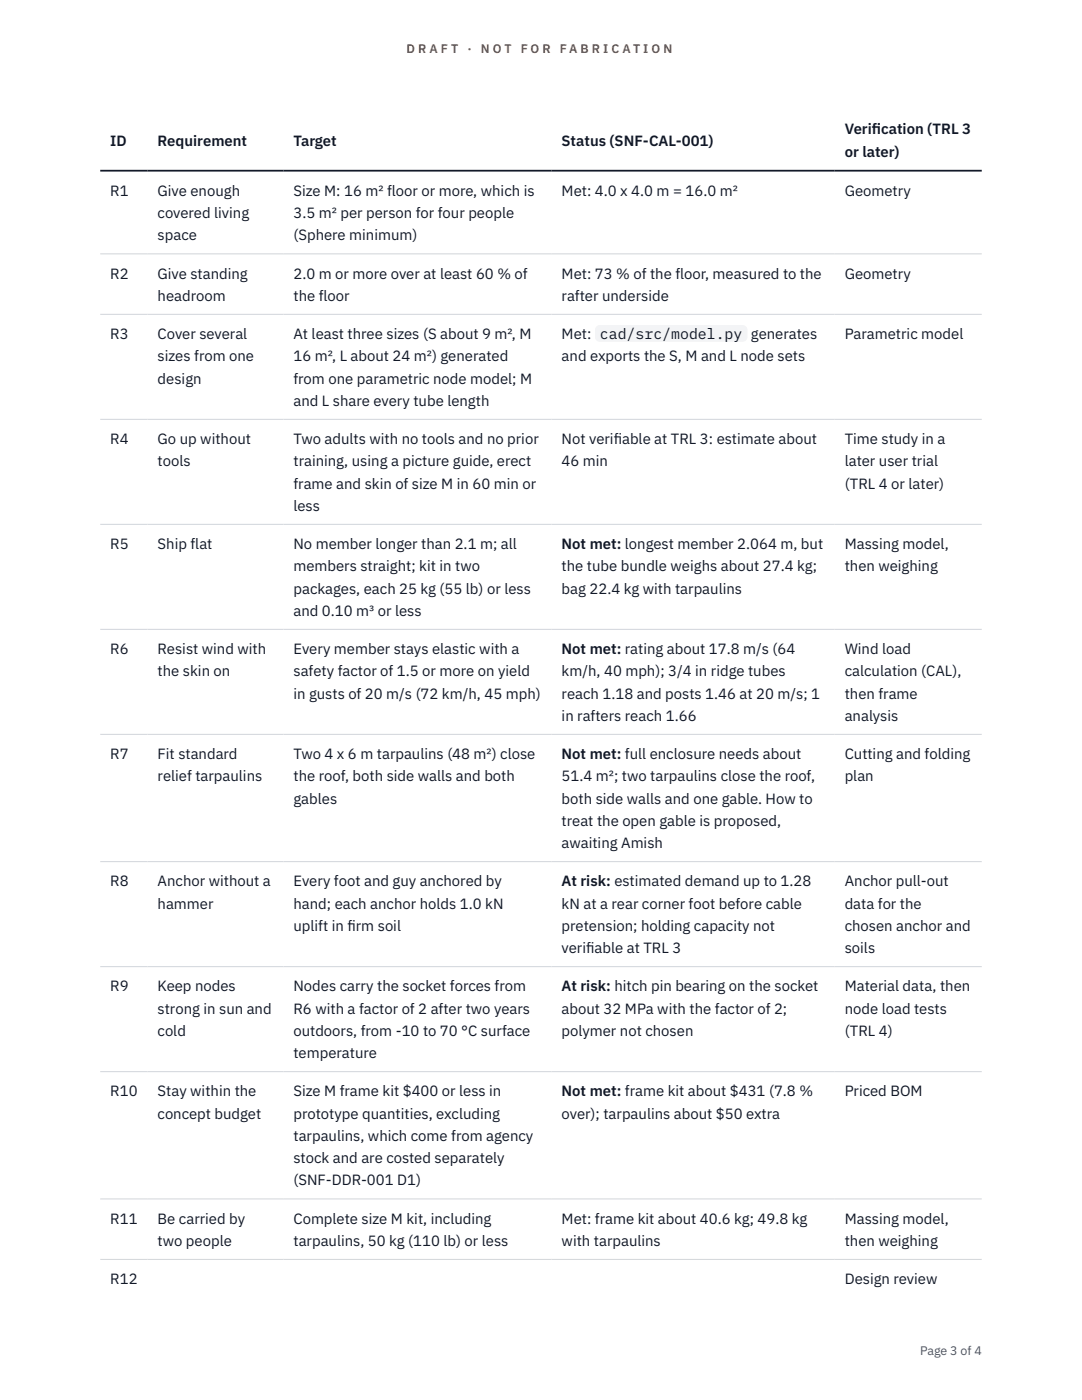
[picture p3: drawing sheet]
<svg xmlns="http://www.w3.org/2000/svg" width="216mm" height="279mm" viewBox="0 0 216 279" stroke-linecap="round" stroke-linejoin="round" font-family="sans-serif">
<defs><g id="words">
<g font-size="3" fill="#111827">
<text x="22" y="29.1">ID</text>
<text x="31.5" y="29.1">Requirement</text>
<text x="58.6" y="29.1">Target</text>
<text x="112.1" y="29.1">Status (SNF-CAL-001)</text>
<text x="168.6" y="26.8">Verif</text>
<text x="174" y="26.8">ication (TRL 3</text>
<text x="168.6" y="31.3">or later)</text>
<text x="22" y="39.1">R1</text>
<text x="31.5" y="39.1">Give enough</text>
<text x="58.6" y="39.1">Size M: 16 m² floor or more, which is</text>
<text x="112.1" y="39.1">Met: 4.0 x 4.0 m = 16.0 m²</text>
<text x="168.6" y="39.1">Geometry</text>
<text x="31.5" y="43.5">covered living</text>
<text x="31.5" y="48">space</text>
<text x="58.6" y="43.5">3.5 m² per person for four people</text>
<text x="58.6" y="48">(Sphere minimum)</text>
<text x="22" y="55.6">R2</text>
<text x="31.5" y="55.6">Give standing</text>
<text x="58.6" y="55.6">2.0 m or more over at least 60 % of</text>
<text x="112.1" y="55.6">Met: 73 % of the floor, measured to the</text>
<text x="168.6" y="55.6">Geometry</text>
<text x="31.5" y="60">headroom</text>
<text x="58.6" y="60">the floor</text>
<text x="112.1" y="60">rafter underside</text>
<text x="22" y="67.7">R3</text>
<text x="31.5" y="67.7">Cover several</text>
<text x="58.6" y="67.7">At least three sizes (S about 9 m², M</text>
<text x="112.1" y="67.7">Met:</text>
<text x="119.7" y="67.7">cad/src/model.py</text>
<text x="149.9" y="67.7">generates</text>
<text x="168.6" y="67.7">Parametric model</text>
<text x="31.5" y="72.1">sizes from one</text>
<text x="31.5" y="76.5">design</text>
<text x="58.6" y="72.1">16 m², L about 24 m²) generated</text>
<text x="58.6" y="76.5">from one parametric node model; M</text>
<text x="112.1" y="72.1">and exports the S, M and L node sets</text>
<text x="58.6" y="81">and L share every tube length</text>
<text x="22" y="88.6">R4</text>
<text x="31.5" y="88.6">Go up without</text>
<text x="58.6" y="88.6">Two adults with no tools and no prior</text>
<text x="112.1" y="88.6">Not verif</text>
<text x="122.5" y="88.6">iable at TRL 3: estimate about</text>
<text x="168.6" y="88.6">Time study in a</text>
<text x="31.5" y="93.1">tools</text>
<text x="58.6" y="93.1">training, using a picture guide, erect</text>
<text x="112.1" y="93.1">46 min</text>
<text x="168.6" y="93.1">later user trial</text>
<text x="58.6" y="97.5">frame and skin of size M in 60 min or</text>
<text x="58.6" y="101.9">less</text>
<text x="168.6" y="97.5">(TRL 4 or later)</text>
<text x="22" y="109.6">R5</text>
<text x="31.5" y="109.6">Ship flat</text>
<text x="58.6" y="109.6">No member longer than 2.1 m; all</text>
<text x="112.1" y="109.6">Not met: longest member 2.064 m, but</text>
<text x="168.6" y="109.6">Massing model,</text>
<text x="58.6" y="114">members straight; kit in two</text>
<text x="58.6" y="118.5">packages, each 25 kg (55 lb) or less</text>
<text x="112.1" y="114">the tube bundle weighs about 27.4 kg;</text>
<text x="112.1" y="118.5">bag 22.4 kg with tarpaulins</text>
<text x="168.6" y="114">then weighing</text>
<text x="58.6" y="122.9">and 0.10 m³ or less</text>
<text x="22" y="130.5">R6</text>
<text x="31.5" y="130.5">Resist wind with</text>
<text x="58.6" y="130.5">Every member stays elastic with a</text>
<text x="112.1" y="130.5">Not met: rating about 17.8 m/s (64</text>
<text x="168.6" y="130.5">Wind load</text>
<text x="31.5" y="135">the skin on</text>
<text x="58.6" y="135">safety factor of 1.5 or more on yield</text>
<text x="112.1" y="135">km/h, 40 mph); 3/4 in ridge tubes</text>
<text x="168.6" y="135">calculation (CAL),</text>
<text x="58.6" y="139.4">in gusts of 20 m/s (72 km/h, 45 mph)</text>
<text x="112.1" y="139.4">reach 1.18 and posts 1.46 at 20 m/s; 1</text>
<text x="112.1" y="143.9">in rafters reach 1.66</text>
<text x="168.6" y="139.4">then frame</text>
<text x="168.6" y="143.9">analysis</text>
<text x="22" y="151.5">R7</text>
<text x="31.5" y="151.5">Fit standard</text>
<text x="31.5" y="155.9">relief tarpaulins</text>
<text x="58.6" y="151.5">Two 4 x 6 m tarpaulins (48 m²) close</text>
<text x="58.6" y="155.9">the roof, both side walls and both</text>
<text x="112.1" y="151.5">Not met: full enclosure needs about</text>
<text x="112.1" y="155.9">51.4 m²; two tarpaulins close the roof,</text>
<text x="168.6" y="151.5">Cutting and folding</text>
<text x="168.6" y="155.9">plan</text>
<text x="58.6" y="160.4">gables</text>
<text x="112.1" y="160.4">both side walls and one gable. How to</text>
<text x="112.1" y="164.8">treat the open gable is proposed,</text>
<text x="112.1" y="169.3">awaiting Amish</text>
<text x="22" y="176.9">R8</text>
<text x="31.5" y="176.9">Anchor without a</text>
<text x="58.6" y="176.9">Every foot and guy anchored by</text>
<text x="112.1" y="176.9">At risk: estimated demand up to 1.28</text>
<text x="168.6" y="176.9">Anchor pull-out</text>
<text x="31.5" y="181.3">hammer</text>
<text x="58.6" y="181.3">hand; each anchor holds 1.0 kN</text>
<text x="58.6" y="185.8">uplift in f</text>
<text x="69.3" y="185.8">irm soil</text>
<text x="112.1" y="181.3">kN at a rear corner foot before cable</text>
<text x="112.1" y="185.8">pretension; holding capacity not</text>
<text x="168.6" y="181.3">data for the</text>
<text x="168.6" y="185.8">chosen anchor and</text>
<text x="112.1" y="190.2">verif</text>
<text x="117" y="190.2">iable at TRL 3</text>
<text x="168.6" y="190.2">soils</text>
<text x="22" y="197.8">R9</text>
<text x="31.5" y="197.8">Keep nodes</text>
<text x="58.6" y="197.8">Nodes carry the socket forces from</text>
<text x="112.1" y="197.8">At risk: hitch pin bearing on the socket</text>
<text x="168.6" y="197.8">Material data, then</text>
<text x="31.5" y="202.3">strong in sun and</text>
<text x="58.6" y="202.3">R6 with a factor of 2 after two years</text>
<text x="112.1" y="202.3">about 32 MPa with the factor of 2;</text>
<text x="168.6" y="202.3">node load tests</text>
<text x="31.5" y="206.7">cold</text>
<text x="58.6" y="206.7">outdoors, from -10 to 70 °C surface</text>
<text x="112.1" y="206.7">polymer not chosen</text>
<text x="168.6" y="206.7">(TRL 4)</text>
<text x="58.6" y="211.2">temperature</text>
<text x="22" y="218.8">R10</text>
<text x="31.5" y="218.8">Stay within the</text>
<text x="58.6" y="218.8">Size M frame kit $400 or less in</text>
<text x="112.1" y="218.8">Not met: frame kit about $431 (7.8 %</text>
<text x="168.6" y="218.8">Priced BOM</text>
<text x="31.5" y="223.2">concept budget</text>
<text x="58.6" y="223.2">prototype quantities, excluding</text>
<text x="58.6" y="227.7">tarpaulins, which come from agency</text>
<text x="112.1" y="223.2">over); tarpaulins about $50 extra</text>
<text x="58.6" y="232.1">stock and are costed separately</text>
<text x="58.6" y="236.6">(SNF-DDR-001 D1)</text>
<text x="22" y="244.2">R11</text>
<text x="31.5" y="244.2">Be carried by</text>
<text x="58.6" y="244.2">Complete size M kit, including</text>
<text x="112.1" y="244.2">Met: frame kit about 40.6 kg; 49.8 kg</text>
<text x="168.6" y="244.2">Massing model,</text>
<text x="31.5" y="248.6">two people</text>
<text x="58.6" y="248.6">tarpaulins, 50 kg (110 lb) or less</text>
<text x="112.1" y="248.6">with tarpaulins</text>
<text x="168.6" y="248.6">then weighing</text>
<text x="22" y="256.3">R12</text>
<text x="168.6" y="256.3">Design review</text>
</g>
<g font-size="2.5" fill="#b45309">
<text x="81.1" y="10.5">D R A F T</text>
<text x="93.3" y="10.5">·</text>
<text x="95.9" y="10.5">N O T</text>
<text x="103.9" y="10.5">F O R</text>
<text x="111.7" y="10.5">F A B R I C A T I O N</text>
</g>
<text font-size="2.5" fill="#4b5563" x="183.6" y="270.3">Page 3 of 4</text>
</g></defs>
<path d="M20 50.7h175.9M20 62.7h175.9M20 83.7h175.9M20 104.6h175.9M20 125.6h175.9M20 146.6h175.9M20 172h175.9M20 192.9h175.9M20 213.9h175.9M20 239.3h175.9M20 251.3h175.9" fill="none" stroke="#d1d5db" stroke-width=".2"/>
<path d="M20 34.1h175.9" fill="none" stroke="#111827" stroke-width=".35"/>
<path d="M118.7 64.9h30.5v3.3h-30.5z" fill="#f3f4f6"/>
<use href="#words"/>
</svg>
